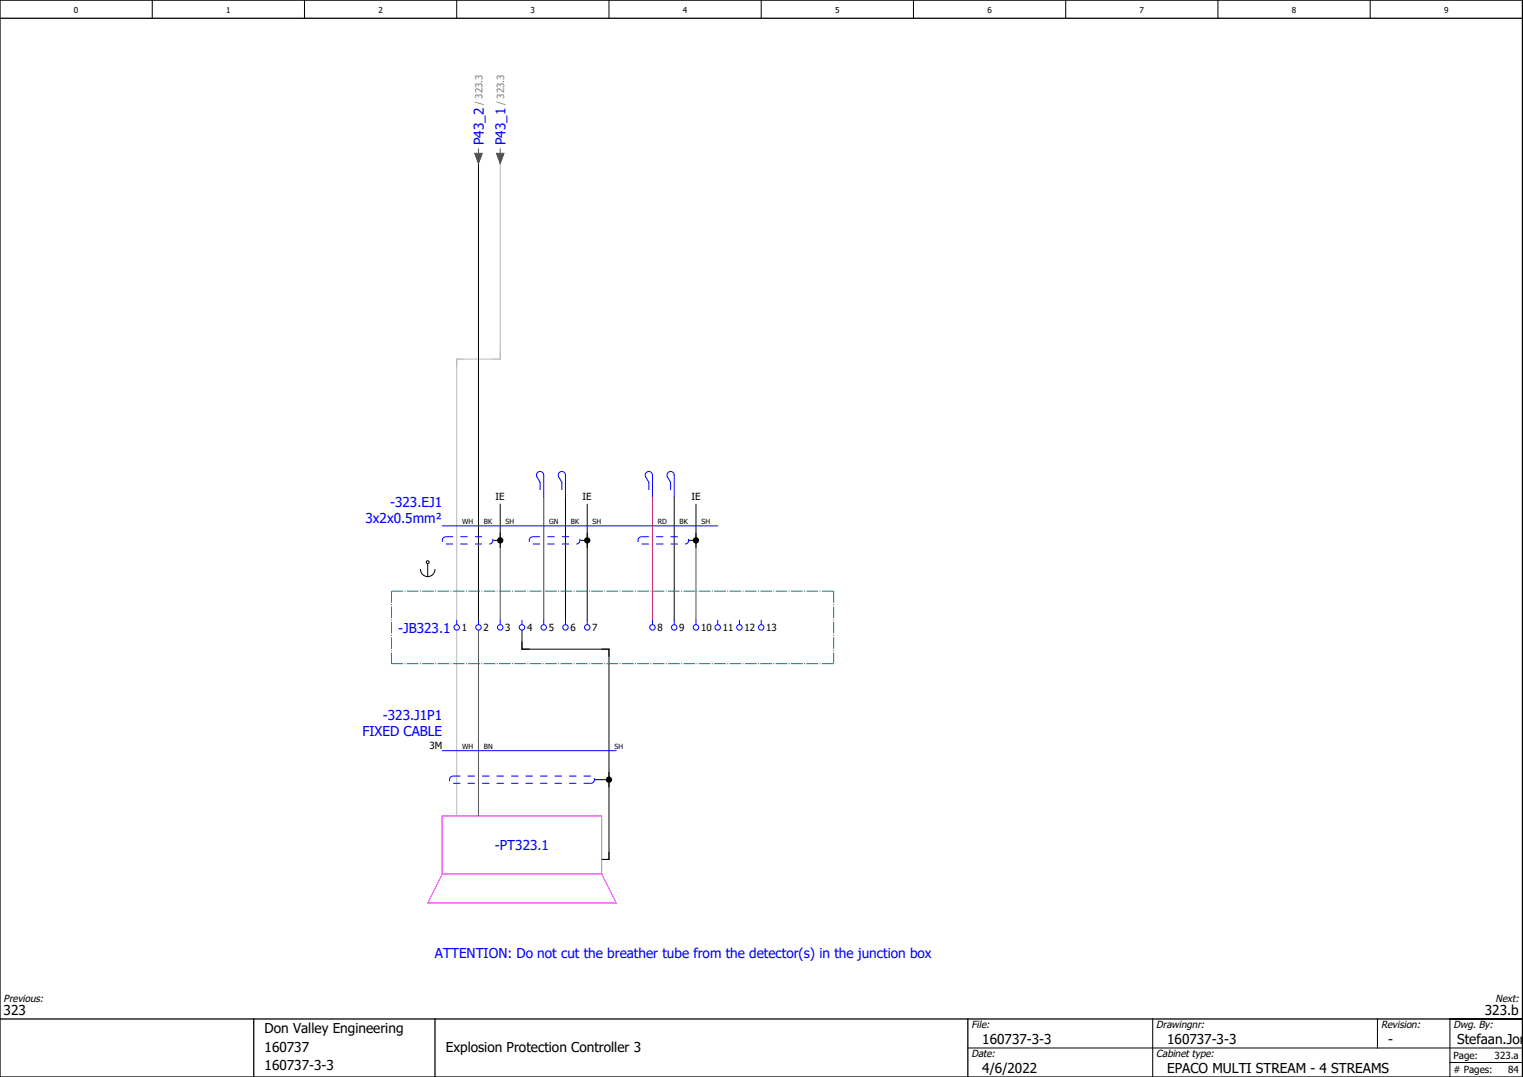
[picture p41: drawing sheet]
<svg xmlns="http://www.w3.org/2000/svg" width="420mm" height="297mm" viewBox="0 0 420 297" stroke-linecap="round" stroke-linejoin="round" font-family="sans-serif">
<defs><g id="words">
<g font-size="3.7" fill="#00f">
<text x="133.5" y="40" transform="rotate(-90 133.5 40)">P43_2</text>
<text x="139.5" y="40" transform="rotate(-90 139.5 40)">P43_1</text>
<text x="107.6" y="139.7">-323.EJ1</text>
<text x="100.8" y="144.3">3x2x0.5mm²</text>
<text x="109.8" y="174.5">-JB323.1</text>
<text x="100" y="203">FIXED CABLE</text>
<text x="105.6" y="198.5">-323.J1P1</text>
<text x="136.5" y="234.5">-PT323.1</text>
<text x="120" y="264.3">ATTENTION: Do not cut the breather tube from the detector(s) in the junction box</text>
</g>
<g font-size="3.7">
<text x="1" y="280">323</text>
<text x="409.6" y="280">323.b</text>
<text x="73" y="285">Don Valley Engineering</text>
<text x="73" y="290">160737</text>
<text x="123" y="290">Explosion Protection Controller 3</text>
<text x="271" y="288">160737-3-3</text>
<text x="322" y="288">160737-3-3</text>
<text x="383" y="288">-</text>
<text x="402" y="288">Stefaan.Jori</text>
<text x="73" y="295">160737-3-3</text>
<text x="271" y="296">4/6/2022</text>
<text x="322" y="296">EPACO MULTI STREAM - 4 STREAMS</text>
</g>
<g font-size="2.8">
<text x="1" y="276.5">Previous:</text>
<text x="412.6" y="276.5">Next:</text>
<text x="268" y="283.5">File:</text>
<text x="319" y="283.5">Drawingnr:</text>
<text x="381" y="283.5">Revision:</text>
<text x="401" y="283.5">Dwg. By:</text>
<text x="268" y="291.5">Date:</text>
<text x="319" y="291.5">Cabinet type:</text>
</g>
<g font-size="2.7" fill="#7ca552">
<text x="133.1" y="29" transform="rotate(-90 133.1 29)">/ 323.3</text>
<text x="139.1" y="29" transform="rotate(-90 139.1 29)">/ 323.3</text>
</g>
<g font-size="2.7">
<text x="136.7" y="138">IE</text>
<text x="160.7" y="138">IE</text>
<text x="190.7" y="138">IE</text>
<text x="127.4" y="174.1">1</text>
<text x="133.4" y="174.1">2</text>
<text x="139.4" y="174.1">3</text>
<text x="145.4" y="174.1">4</text>
<text x="151.4" y="174.1">5</text>
<text x="157.4" y="174.1">6</text>
<text x="163.4" y="174.1">7</text>
<text x="181.4" y="174.1">8</text>
<text x="187.4" y="174.1">9</text>
<text x="193.4" y="174.1">10</text>
<text x="199.4" y="174.1">11</text>
<text x="205.4" y="174.1">12</text>
<text x="211.4" y="174.1">13</text>
<text x="118.4" y="206.5">3M</text>
<text x="401" y="292">Page:</text>
<text x="412.3" y="292">323.a</text>
<text x="401" y="296"># Pages:</text>
<text x="416.1" y="296">84</text>
</g>
<g font-size="2.3">
<text x="20.4" y="3.6">0</text>
<text x="62.4" y="3.6">1</text>
<text x="104.4" y="3.6">2</text>
<text x="146.4" y="3.6">3</text>
<text x="188.4" y="3.6">4</text>
<text x="230.4" y="3.6">5</text>
<text x="272.4" y="3.6">6</text>
<text x="314.4" y="3.6">7</text>
<text x="356.4" y="3.6">8</text>
<text x="398.4" y="3.6">9</text>
</g>
<g font-size="2">
<text x="127.5" y="144.5">WH</text>
<text x="133.5" y="144.5">BK</text>
<text x="139.5" y="144.5">SH</text>
<text x="151.5" y="144.5">GN</text>
<text x="157.5" y="144.5">BK</text>
<text x="163.5" y="144.5">SH</text>
<text x="181.5" y="144.5">RD</text>
<text x="187.5" y="144.5">BK</text>
<text x="193.5" y="144.5">SH</text>
<text x="127.5" y="206.5">WH</text>
<text x="133.5" y="206.5">BN</text>
<text x="169.5" y="206.5">SH</text>
</g>
</g></defs>
<g fill="none" stroke="#000" stroke-width=".28">
<path d="M42 0v5M84 0v5M126 0v5M168 0v5M210 0v5M252 0v5M294 0v5M336 0v5M378 0v5M132 44v127M138 139v12M156 137v34"/>
<path d="M162 139v32M186 137v34M192 139v12M116 157a2 2 0 0 0 2 2 2 2 0 0 0 2-2M118 155.5v3.5M136 149h2M160 149h2M190 149h2M144 173.8v5.2h24v58h-2M164 215h4M267 289h153M318 281v16"/>
<path d="M380 281v8M400 293h20M400 281v16"/>
<circle cx="118" cy="155" r=".4"/>
</g>
<path d="M0 5h420M0 0h420v297h-420zM0 281h420M70 281v16M120 281v16M267 281v16" fill="none" stroke="#000" stroke-width=".35"/>
<g fill="#000">
<circle cx="138" cy="149" r=".88"/>
<circle cx="162" cy="149" r=".88"/>
<circle cx="192" cy="149" r=".88"/>
<circle cx="168" cy="215" r=".88"/>
<circle cx="400" cy="281" r=".17"/>
<circle cx="420" cy="281" r=".17"/>
</g>
<path d="M138 44v55h-12v72M126 173.8v51.2" fill="none" stroke="#bababa" stroke-width=".28"/>
<path d="M131 42.3l1 2.7 1-2.7M132 41v1.3M137 42.3l1 2.7 1-2.7M138 41v1.3M138 149v22M192 149v22" fill="none" stroke="#545454" stroke-width=".28"/>
<path d="M132 173.8v51.2" fill="none" stroke="#7f3f3f" stroke-width=".28"/>
<path d="M150 137v34" fill="none" stroke="#008000" stroke-width=".28"/>
<path d="M180 137v34" fill="none" stroke="#f00" stroke-width=".28"/>
<path d="M122 241l-4 8h52l-4-8M122 241h44M122 241v-16h44v16" fill="none" stroke="#f0f" stroke-width=".28"/>
<g fill="none" stroke="#00f" stroke-width=".28">
<path d="M149 135v-2l-.9-1.5a1 1 0 0 1 .7-1.4 1 1 0 0 1 1.2 .9v6M155 135v-2l-.9-1.5a1 1 0 0 1 .7-1.4 1 1 0 0 1 1.2 .9v6M179 135v-2l-.9-1.5a1 1 0 0 1 .7-1.4 1 1 0 0 1 1.2 .9v6M185 135v-2l-.9-1.5a1 1 0 0 1 .7-1.4 1 1 0 0 1 1.2 .9v6M122 145h76M126 171v1.3M132 171v1.3M138 171v1.3M144 171v1.3M150 171v1.3M156 171v1.3M162 171v1.3"/>
<path d="M180 171v1.3M186 171v1.3M192 171v1.3M198 171v1.3M204 171v1.3M210 171v1.3M122 207h48"/>
<circle cx="126" cy="173" r=".75"/>
<circle cx="132" cy="173" r=".75"/>
<circle cx="138" cy="173" r=".75"/>
<circle cx="144" cy="173" r=".75"/>
<circle cx="150" cy="173" r=".75"/>
<circle cx="156" cy="173" r=".75"/>
<circle cx="162" cy="173" r=".75"/>
<circle cx="180" cy="173" r=".75"/>
<circle cx="186" cy="173" r=".75"/>
<circle cx="192" cy="173" r=".75"/>
<circle cx="198" cy="173" r=".75"/>
<circle cx="204" cy="173" r=".75"/>
<circle cx="210" cy="173" r=".75"/>
</g>
<g fill="none" stroke="#00f" stroke-width=".28" stroke-dasharray="2 2" stroke-linecap="butt">
<path d="M123 150h12M123 148h12M123 148a1 1 0 0 0-1 1 1 1 0 0 0 1 1M135 150a1 1 0 0 0 1-1 1 1 0 0 0-1-1M147 150h12M147 148h12M147 148a1 1 0 0 0-1 1 1 1 0 0 0 1 1M159 150a1 1 0 0 0 1-1 1 1 0 0 0-1-1M177 150h12M177 148h12M177 148a1 1 0 0 0-1 1 1 1 0 0 0 1 1M189 150a1 1 0 0 0 1-1 1 1 0 0 0-1-1"/>
<path d="M125 216h38M125 214h38M125 214a1 1 0 0 0-1 1 1 1 0 0 0 1 1M163 216a1 1 0 0 0 1-1 1 1 0 0 0-1-1"/>
</g>
<path d="M108 163h122M108 163v20M230 163v20M108 183h122" fill="none" stroke="#007f7f" stroke-width=".28" stroke-dasharray="3.2 .4 .3 .4" stroke-linecap="butt"/>
<g fill="#545454" stroke="#545454" stroke-width=".28">
<path d="M131 42.3h2l-1 2.7z"/>
<path d="M137 42.3h2l-1 2.7z"/>
</g>
<use href="#words"/>
</svg>
